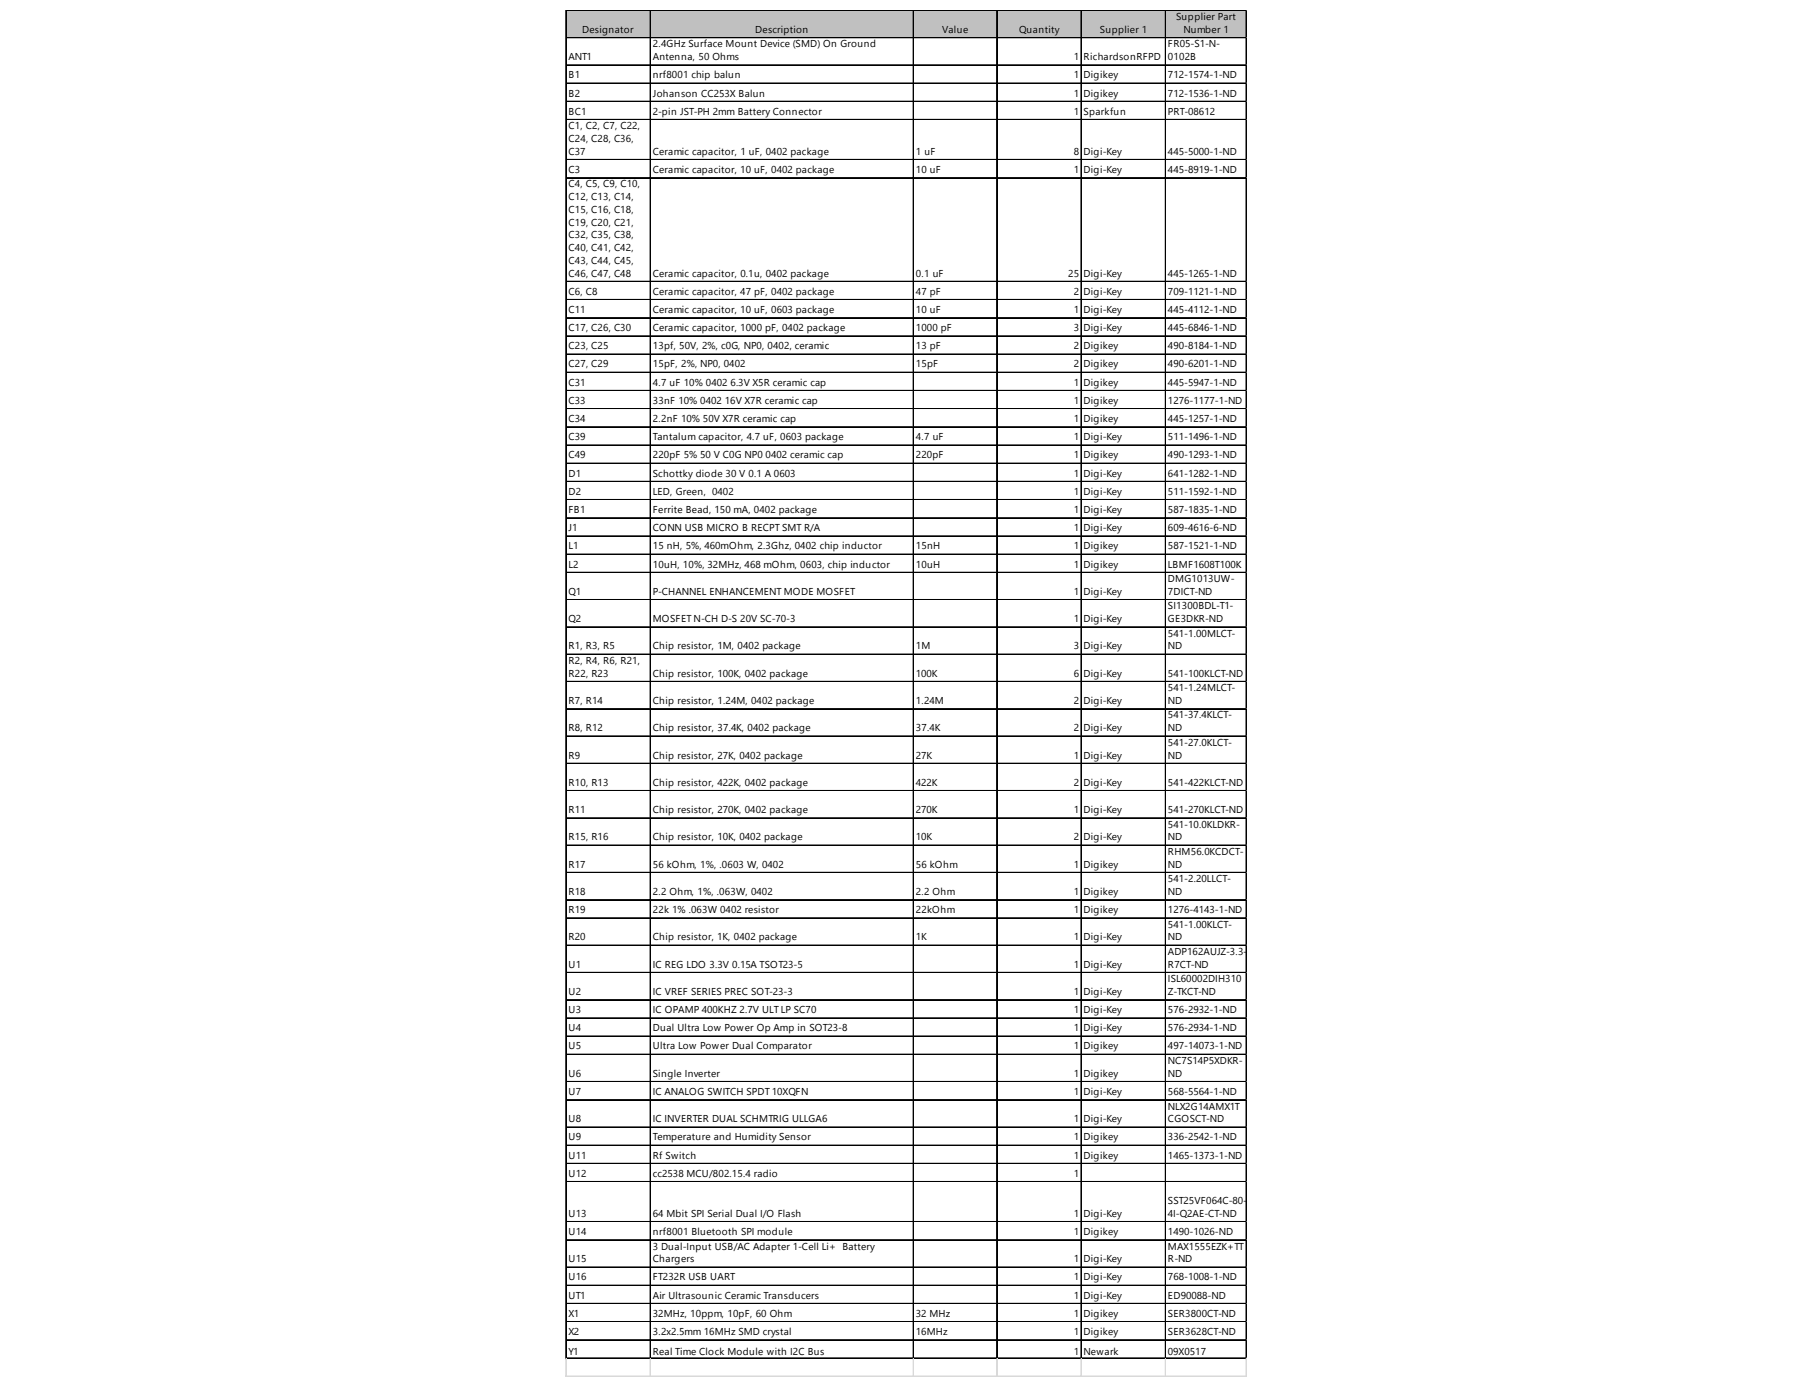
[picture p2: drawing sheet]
<svg xmlns="http://www.w3.org/2000/svg" width="271mm" height="207mm" viewBox="0 0 271 207" stroke-linecap="round" stroke-linejoin="round" font-family="sans-serif">
<defs><g id="words">
<g font-size="1.5">
<text x="86.7" y="4.9">Designator</text>
<text x="112.5" y="4.9">Description</text>
<text x="140.3" y="4.9">Value</text>
<text x="151.8" y="4.9">Quantity</text>
<text x="163.8" y="4.9">Supplier 1</text>
<text x="175.2" y="3">Supplier Part</text>
<text x="176.3" y="4.9">Number 1</text>
<text x="84.7" y="9">ANT1</text>
<text x="84.7" y="11.7">B1</text>
<text x="97.2" y="7.1">2.4GHz Surface Mount Device (SMD) On Ground</text>
<text x="97.2" y="9">Antenna, 50 Ohms</text>
<text x="97.2" y="11.7">nrf8001 chip balun</text>
<text x="159.9" y="9">1</text>
<text x="159.9" y="11.7">1</text>
<text x="161.4" y="9">RichardsonRFPD</text>
<text x="161.4" y="11.7">Digikey</text>
<text x="174" y="7.1">FR05-S1-N-</text>
<text x="174" y="9">0102B</text>
<text x="174" y="11.7">712-1574-1-ND</text>
<text x="84.7" y="14.4">B2</text>
<text x="84.7" y="17.1">BC1</text>
<text x="97.2" y="14.4">Johanson CC253X Balun</text>
<text x="97.2" y="17.1">2-pin JST-PH 2mm Battery Connector</text>
<text x="159.9" y="14.4">1</text>
<text x="159.9" y="17.1">1</text>
<text x="161.4" y="14.4">Digikey</text>
<text x="161.4" y="17.1">Sparkfun</text>
<text x="174" y="14.4">712-1536-1-ND</text>
<text x="174" y="17.1">PRT-08612</text>
<text x="84.7" y="19.3">C1, C2, C7, C22,</text>
<text x="84.7" y="21.2">C24, C28, C36,</text>
<text x="84.7" y="23">C37</text>
<text x="97.2" y="23">Ceramic capacitor, 1 uF, 0402 package</text>
<text x="136.4" y="23">1 uF</text>
<text x="159.9" y="23">8</text>
<text x="161.4" y="23">Digi-Key</text>
<text x="174" y="23">445-5000-1-ND</text>
<text x="84.7" y="25.8">C3</text>
<text x="84.7" y="27.9">C4, C5, C9, C10,</text>
<text x="84.7" y="29.8">C12, C13, C14,</text>
<text x="97.2" y="25.8">Ceramic capacitor, 10 uF, 0402 package</text>
<text x="136.4" y="25.8">10 uF</text>
<text x="159.9" y="25.8">1</text>
<text x="161.4" y="25.8">Digi-Key</text>
<text x="174" y="25.8">445-8919-1-ND</text>
<text x="84.7" y="31.7">C15, C16, C18,</text>
<text x="84.7" y="33.6">C19, C20, C21,</text>
<text x="84.7" y="35.5">C32, C35, C38,</text>
<text x="84.7" y="37.4">C40, C41, C42,</text>
<text x="84.7" y="39.3">C43, C44, C45,</text>
<text x="84.7" y="41.2">C46, C47, C48</text>
<text x="97.2" y="41.2">Ceramic capacitor, 0.1u, 0402 package</text>
<text x="136.4" y="41.2">0.1 uF</text>
<text x="159.1" y="41.2">25</text>
<text x="161.4" y="41.2">Digi-Key</text>
<text x="174" y="41.2">445-1265-1-ND</text>
<text x="84.7" y="43.9">C6, C8</text>
<text x="84.7" y="46.6">C11</text>
<text x="97.2" y="43.9">Ceramic capacitor, 47 pF, 0402 package</text>
<text x="97.2" y="46.6">Ceramic capacitor, 10 uF, 0603 package</text>
<text x="136.4" y="43.9">47 pF</text>
<text x="136.4" y="46.6">10 uF</text>
<text x="159.9" y="43.9">2</text>
<text x="159.9" y="46.6">1</text>
<text x="161.4" y="43.9">Digi-Key</text>
<text x="161.4" y="46.6">Digi-Key</text>
<text x="174" y="43.9">709-1121-1-ND</text>
<text x="174" y="46.6">445-4112-1-ND</text>
<text x="84.7" y="49.3">C17, C26, C30</text>
<text x="84.7" y="52">C23, C25</text>
<text x="97.2" y="49.3">Ceramic capacitor, 1000 pF, 0402 package</text>
<text x="97.2" y="52">13pf, 50V, 2%, c0G, NP0, 0402, ceramic</text>
<text x="136.4" y="49.3">1000 pF</text>
<text x="136.4" y="52">13 pF</text>
<text x="159.9" y="49.3">3</text>
<text x="159.9" y="52">2</text>
<text x="161.4" y="49.3">Digi-Key</text>
<text x="161.4" y="52">Digikey</text>
<text x="174" y="49.3">445-6846-1-ND</text>
<text x="174" y="52">490-8184-1-ND</text>
<text x="84.7" y="54.7">C27, C29</text>
<text x="84.7" y="57.5">C31</text>
<text x="97.2" y="54.7">15pF, 2%, NP0, 0402</text>
<text x="97.2" y="57.5">4.7 uF 10% 0402 6.3V X5R ceramic cap</text>
<text x="136.4" y="54.7">15pF</text>
<text x="159.9" y="54.7">2</text>
<text x="159.9" y="57.5">1</text>
<text x="161.4" y="54.7">Digikey</text>
<text x="161.4" y="57.5">Digikey</text>
<text x="174" y="54.7">490-6201-1-ND</text>
<text x="174" y="57.5">445-5947-1-ND</text>
<text x="84.7" y="60.2">C33</text>
<text x="84.7" y="62.9">C34</text>
<text x="84.7" y="65.6">C39</text>
<text x="97.2" y="60.2">33nF 10% 0402 16V X7R ceramic cap</text>
<text x="97.2" y="62.9">2.2nF 10% 50V X7R ceramic cap</text>
<text x="97.2" y="65.6">Tantalum capacitor, 4.7 uF, 0603 package</text>
<text x="136.4" y="65.6">4.7 uF</text>
<text x="159.9" y="60.2">1</text>
<text x="159.9" y="62.9">1</text>
<text x="159.9" y="65.6">1</text>
<text x="161.4" y="60.2">Digikey</text>
<text x="161.4" y="62.9">Digikey</text>
<text x="161.4" y="65.6">Digi-Key</text>
<text x="174" y="60.2">1276-1177-1-ND</text>
<text x="174" y="62.9">445-1257-1-ND</text>
<text x="174" y="65.6">511-1496-1-ND</text>
<text x="84.7" y="68.3">C49</text>
<text x="84.7" y="71">D1</text>
<text x="97.2" y="68.3">220pF 5% 50 V C0G NP0 0402 ceramic cap</text>
<text x="97.2" y="71">Schottky diode 30 V 0.1 A 0603</text>
<text x="136.4" y="68.3">220pF</text>
<text x="159.9" y="68.3">1</text>
<text x="159.9" y="71">1</text>
<text x="161.4" y="68.3">Digikey</text>
<text x="161.4" y="71">Digi-Key</text>
<text x="174" y="68.3">490-1293-1-ND</text>
<text x="174" y="71">641-1282-1-ND</text>
<text x="84.7" y="73.7">D2</text>
<text x="84.7" y="76.4">FB1</text>
<text x="97.2" y="73.7">LED, Green, 0402</text>
<text x="97.2" y="76.4">Ferrite Bead, 150 mA, 0402 package</text>
<text x="159.9" y="73.7">1</text>
<text x="159.9" y="76.4">1</text>
<text x="161.4" y="73.7">Digi-Key</text>
<text x="161.4" y="76.4">Digi-Key</text>
<text x="174" y="73.7">511-1592-1-ND</text>
<text x="174" y="76.4">587-1835-1-ND</text>
<text x="84.7" y="79.1">J1</text>
<text x="84.7" y="81.8">L1</text>
<text x="97.2" y="79.1">CONN USB MICRO B RECPT SMT R/A</text>
<text x="97.2" y="81.8">15 nH, 5%, 460mOhm, 2.3Ghz, 0402 chip inductor</text>
<text x="136.4" y="81.8">15nH</text>
<text x="159.9" y="79.1">1</text>
<text x="159.9" y="81.8">1</text>
<text x="161.4" y="79.1">Digi-Key</text>
<text x="161.4" y="81.8">Digikey</text>
<text x="174" y="79.1">609-4616-6-ND</text>
<text x="174" y="81.8">587-1521-1-ND</text>
<text x="84.7" y="84.6">L2</text>
<text x="84.7" y="88.6">Q1</text>
<text x="97.2" y="84.6">10uH, 10%, 32MHz, 468 mOhm, 0603, chip inductor</text>
<text x="97.2" y="88.6">P-CHANNEL ENHANCEMENT MODE MOSFET</text>
<text x="136.4" y="84.6">10uH</text>
<text x="159.9" y="84.6">1</text>
<text x="159.9" y="88.6">1</text>
<text x="161.4" y="84.6">Digikey</text>
<text x="161.4" y="88.6">Digi-Key</text>
<text x="174" y="84.6">LBMF1608T100K</text>
<text x="174" y="86.7">DMG1013UW-</text>
<text x="174" y="88.6">7DICT-ND</text>
<text x="84.7" y="92.7">Q2</text>
<text x="97.2" y="92.7">MOSFET N-CH D-S 20V SC-70-3</text>
<text x="159.9" y="92.7">1</text>
<text x="161.4" y="92.7">Digi-Key</text>
<text x="174" y="90.8">SI1300BDL-T1-</text>
<text x="174" y="92.7">GE3DKR-ND</text>
<text x="174" y="94.8">541-1.00MLCT-</text>
<text x="84.7" y="96.7">R1, R3, R5</text>
<text x="84.7" y="98.9">R2, R4, R6, R21,</text>
<text x="84.7" y="100.8">R22, R23</text>
<text x="97.2" y="96.7">Chip resistor, 1M, 0402 package</text>
<text x="97.2" y="100.8">Chip resistor, 100K, 0402 package</text>
<text x="136.4" y="96.7">1M</text>
<text x="136.4" y="100.8">100K</text>
<text x="159.9" y="96.7">3</text>
<text x="159.9" y="100.8">6</text>
<text x="161.4" y="96.7">Digi-Key</text>
<text x="161.4" y="100.8">Digi-Key</text>
<text x="174" y="96.7">ND</text>
<text x="174" y="100.8">541-100KLCT-ND</text>
<text x="84.7" y="104.9">R7, R14</text>
<text x="97.2" y="104.9">Chip resistor, 1.24M, 0402 package</text>
<text x="136.4" y="104.9">1.24M</text>
<text x="159.9" y="104.9">2</text>
<text x="161.4" y="104.9">Digi-Key</text>
<text x="174" y="103">541-1.24MLCT-</text>
<text x="174" y="104.9">ND</text>
<text x="174" y="107">541-37.4KLCT-</text>
<text x="84.7" y="108.9">R8, R12</text>
<text x="84.7" y="113">R9</text>
<text x="97.2" y="108.9">Chip resistor, 37.4K, 0402 package</text>
<text x="97.2" y="113">Chip resistor, 27K, 0402 package</text>
<text x="136.4" y="108.9">37.4K</text>
<text x="136.4" y="113">27K</text>
<text x="159.9" y="108.9">2</text>
<text x="159.9" y="113">1</text>
<text x="161.4" y="108.9">Digi-Key</text>
<text x="161.4" y="113">Digi-Key</text>
<text x="174" y="108.9">ND</text>
<text x="174" y="111.1">541-27.0KLCT-</text>
<text x="174" y="113">ND</text>
<text x="84.7" y="117.1">R10, R13</text>
<text x="97.2" y="117.1">Chip resistor, 422K, 0402 package</text>
<text x="136.4" y="117.1">422K</text>
<text x="159.9" y="117.1">2</text>
<text x="161.4" y="117.1">Digi-Key</text>
<text x="174" y="117.1">541-422KLCT-ND</text>
<text x="84.7" y="121.1">R11</text>
<text x="84.7" y="125.2">R15, R16</text>
<text x="97.2" y="121.1">Chip resistor, 270K, 0402 package</text>
<text x="97.2" y="125.2">Chip resistor, 10K, 0402 package</text>
<text x="136.4" y="121.1">270K</text>
<text x="136.4" y="125.2">10K</text>
<text x="159.9" y="121.1">1</text>
<text x="159.9" y="125.2">2</text>
<text x="161.4" y="121.1">Digi-Key</text>
<text x="161.4" y="125.2">Digi-Key</text>
<text x="174" y="121.1">541-270KLCT-ND</text>
<text x="174" y="123.3">541-10.0KLDKR-</text>
<text x="174" y="125.2">ND</text>
<text x="84.7" y="129.3">R17</text>
<text x="97.2" y="129.3">56 kOhm, 1%, .0603 W, 0402</text>
<text x="136.4" y="129.3">56 kOhm</text>
<text x="159.9" y="129.3">1</text>
<text x="161.4" y="129.3">Digikey</text>
<text x="174" y="127.4">RHM56.0KCDCT-</text>
<text x="174" y="129.3">ND</text>
<text x="174" y="131.4">541-2.20LLCT-</text>
<text x="84.7" y="133.3">R18</text>
<text x="84.7" y="136">R19</text>
<text x="97.2" y="133.3">2.2 Ohm, 1%, .063W, 0402</text>
<text x="97.2" y="136">22k 1% .063W 0402 resistor</text>
<text x="136.4" y="133.3">2.2 Ohm</text>
<text x="136.4" y="136">22kOhm</text>
<text x="159.9" y="133.3">1</text>
<text x="159.9" y="136">1</text>
<text x="161.4" y="133.3">Digikey</text>
<text x="161.4" y="136">Digikey</text>
<text x="174" y="133.3">ND</text>
<text x="174" y="136">1276-4143-1-ND</text>
<text x="84.7" y="140.1">R20</text>
<text x="97.2" y="140.1">Chip resistor, 1K, 0402 package</text>
<text x="136.4" y="140.1">1K</text>
<text x="159.9" y="140.1">1</text>
<text x="161.4" y="140.1">Digi-Key</text>
<text x="174" y="138.2">541-1.00KLCT-</text>
<text x="174" y="140.1">ND</text>
<text x="174" y="142.3">ADP162AUJZ-3.3-</text>
<text x="84.7" y="144.2">U1</text>
<text x="84.7" y="148.2">U2</text>
<text x="97.2" y="144.2">IC REG LDO 3.3V 0.15A TSOT23-5</text>
<text x="97.2" y="148.2">IC VREF SERIES PREC SOT-23-3</text>
<text x="159.9" y="144.2">1</text>
<text x="159.9" y="148.2">1</text>
<text x="161.4" y="144.2">Digi-Key</text>
<text x="161.4" y="148.2">Digi-Key</text>
<text x="174" y="144.2">R7CT-ND</text>
<text x="174" y="146.3">ISL60002DIH310</text>
<text x="174" y="148.2">Z-TKCT-ND</text>
<text x="84.7" y="150.9">U3</text>
<text x="84.7" y="153.6">U4</text>
<text x="97.2" y="150.9">IC OPAMP 400KHZ 2.7V ULT LP SC70</text>
<text x="97.2" y="153.6">Dual Ultra Low Power Op Amp in SOT23-8</text>
<text x="159.9" y="150.9">1</text>
<text x="159.9" y="153.6">1</text>
<text x="161.4" y="150.9">Digi-Key</text>
<text x="161.4" y="153.6">Digi-Key</text>
<text x="174" y="150.9">576-2932-1-ND</text>
<text x="174" y="153.6">576-2934-1-ND</text>
<text x="84.7" y="156.4">U5</text>
<text x="84.7" y="160.4">U6</text>
<text x="97.2" y="156.4">Ultra Low Power Dual Comparator</text>
<text x="97.2" y="160.4">Single Inverter</text>
<text x="159.9" y="156.4">1</text>
<text x="159.9" y="160.4">1</text>
<text x="161.4" y="156.4">Digikey</text>
<text x="161.4" y="160.4">Digikey</text>
<text x="174" y="156.4">497-14073-1-ND</text>
<text x="174" y="158.5">NC7S14P5XDKR-</text>
<text x="174" y="160.4">ND</text>
<text x="84.7" y="163.1">U7</text>
<text x="84.7" y="167.2">U8</text>
<text x="97.2" y="163.1">IC ANALOG SWITCH SPDT 10XQFN</text>
<text x="97.2" y="167.2">IC INVERTER DUAL SCHMTRIG ULLGA6</text>
<text x="159.9" y="163.1">1</text>
<text x="159.9" y="167.2">1</text>
<text x="161.4" y="163.1">Digi-Key</text>
<text x="161.4" y="167.2">Digi-Key</text>
<text x="174" y="163.1">568-5564-1-ND</text>
<text x="174" y="165.3">NLX2G14AMX1T</text>
<text x="174" y="167.2">CGOSCT-ND</text>
<text x="84.7" y="169.9">U9</text>
<text x="84.7" y="172.6">U11</text>
<text x="97.2" y="169.9">Temperature and Humidity Sensor</text>
<text x="97.2" y="172.6">Rf Switch</text>
<text x="159.9" y="169.9">1</text>
<text x="159.9" y="172.6">1</text>
<text x="161.4" y="169.9">Digikey</text>
<text x="161.4" y="172.6">Digikey</text>
<text x="174" y="169.9">336-2542-1-ND</text>
<text x="174" y="172.6">1465-1373-1-ND</text>
<text x="84.7" y="175.3">U12</text>
<text x="97.2" y="175.3">cc2538 MCU/802.15.4 radio</text>
<text x="159.9" y="175.3">1</text>
<text x="174" y="179.4">SST25VF064C-80-</text>
<text x="84.7" y="181.3">U13</text>
<text x="84.7" y="184">U14</text>
<text x="97.2" y="181.3">64 Mbit SPI Serial Dual I/O Flash</text>
<text x="97.2" y="184">nrf8001 Bluetooth SPI module</text>
<text x="159.9" y="181.3">1</text>
<text x="159.9" y="184">1</text>
<text x="161.4" y="181.3">Digi-Key</text>
<text x="161.4" y="184">Digikey</text>
<text x="174" y="181.3">4I-Q2AE-CT-ND</text>
<text x="174" y="184">1490-1026-ND</text>
<text x="84.7" y="188.1">U15</text>
<text x="84.7" y="190.8">U16</text>
<text x="97.2" y="186.2">3 Dual-Input USB/AC Adapter 1-Cell Li+ Battery</text>
<text x="97.2" y="188.1">Chargers</text>
<text x="97.2" y="190.8">FT232R USB UART</text>
<text x="159.9" y="188.1">1</text>
<text x="159.9" y="190.8">1</text>
<text x="161.4" y="188.1">Digi-Key</text>
<text x="161.4" y="190.8">Digi-Key</text>
<text x="174" y="186.2">MAX1555EZK+TT</text>
<text x="174" y="188.1">R-ND</text>
<text x="174" y="190.8">768-1008-1-ND</text>
<text x="84.7" y="193.5">UT1</text>
<text x="84.7" y="196.2">X1</text>
<text x="97.2" y="193.5">Air Ultrasounic Ceramic Transducers</text>
<text x="97.2" y="196.2">32MHz, 10ppm, 10pF, 60 Ohm</text>
<text x="136.4" y="196.2">32 MHz</text>
<text x="159.9" y="193.5">1</text>
<text x="159.9" y="196.2">1</text>
<text x="161.4" y="193.5">Digi-Key</text>
<text x="161.4" y="196.2">Digikey</text>
<text x="174" y="193.5">ED90088-ND</text>
<text x="174" y="196.2">SER3800CT-ND</text>
<text x="84.7" y="198.9">X2</text>
<text x="84.7" y="201.9">Y1</text>
<text x="97.2" y="198.9">3.2x2.5mm 16MHz SMD crystal</text>
<text x="97.2" y="201.9">Real Time Clock Module with I2C Bus</text>
<text x="136.4" y="198.9">16MHz</text>
<text x="159.9" y="198.9">1</text>
<text x="159.9" y="201.9">1</text>
<text x="161.4" y="198.9">Digikey</text>
<text x="161.4" y="201.9">Newark</text>
<text x="174" y="198.9">SER3628CT-ND</text>
<text x="174" y="201.9">09X0517</text>
</g>
</g></defs>
<path d="M84.4 1.6h101.3v4.1h-101.3z" fill="#c0c0c0"/>
<g fill="none" stroke="#000" stroke-width=".15">
<path d="M84.3 1.5v200.9M84.4 1.5h101.3M84.4 1.6h101.3M84.4 5.6h101.3M84.4 5.7h101.3M84.4 9.7h101.3M84.4 12.4h101.3M84.4 15.1h101.3M84.4 17.8h101.3M84.4 17.9h101.3M96.8 1.7v200.7M96.9 1.7v200.7"/>
<path d="M136 1.7v200.7M136.1 1.7v200.7M148.4 1.7v200.7M148.5 1.7v200.7M161 1.7v200.7M161.1 1.7v200.7M173.6 1.7v200.7M185.6 1.7v200.7M185.7 1.7v200.7M84.4 23.7h101.3M84.4 23.8h101.3M84.4 26.5h101.3"/>
<path d="M84.4 41.9h101.3M84.4 42h101.3M84.4 44.6h101.3M84.4 44.7h101.3M84.4 47.3h101.3M84.4 47.4h101.3M84.4 50h101.3M84.4 50.1h101.3M84.4 52.7h101.3M84.4 52.8h101.3M84.4 55.4h101.3M84.4 55.5h101.3"/>
<path d="M84.4 58.2h101.3M84.4 60.9h101.3M84.4 63.6h101.3M84.4 66.3h101.3M84.4 69h101.3M84.4 69.1h101.3M84.4 71.7h101.3M84.4 71.8h101.3M84.4 74.4h101.3M84.4 74.5h101.3M84.4 77.1h101.3M84.4 77.2h101.3"/>
<path d="M84.4 79.8h101.3M84.4 79.9h101.3M84.4 82.5h101.3M84.4 82.6h101.3M84.4 85.2h101.3M84.4 85.3h101.3M84.4 89.3h101.3M84.4 89.4h101.3M84.4 93.4h101.3M84.4 97.4h101.3M84.4 97.5h101.3M84.4 101.5h101.3"/>
<path d="M84.4 101.6h101.3M84.4 105.6h101.3M84.4 109.6h101.3M84.4 109.7h101.3M84.4 113.7h101.3M84.4 113.8h101.3M84.4 117.8h101.3M84.4 121.8h101.3M84.4 121.9h101.3M84.4 125.9h101.3M84.4 126h101.3M84.4 130h101.3"/>
<path d="M84.4 134h101.3M84.4 134.1h101.3M84.4 136.7h101.3M84.4 136.8h101.3M84.4 140.8h101.3M84.4 140.9h101.3M84.4 144.9h101.3M84.4 148.9h101.3M84.4 149h101.3M84.4 151.6h101.3M84.4 151.7h101.3M84.4 154.3h101.3"/>
<path d="M84.4 154.4h101.3M84.4 157h101.3M84.4 157.1h101.3M84.4 161.1h101.3M84.4 161.2h101.3M84.4 163.8h101.3M84.4 163.9h101.3M84.4 167.9h101.3M84.4 168h101.3M84.4 170.6h101.3M84.4 170.7h101.3M84.4 173.3h101.3"/>
<path d="M84.4 173.4h101.3M84.4 176h101.3M84.4 176.1h101.3M84.4 182h101.3M84.4 184.7h101.3M84.4 184.8h101.3M84.4 188.7h101.3M84.4 188.8h101.3M84.4 191.5h101.3M84.4 194.2h101.3M84.4 196.9h101.3M84.4 199.6h101.3"/>
<path d="M84.4 199.7h101.3M84.4 202.3h101.3M84.4 202.4h101.3"/>
</g>
<g fill="none" stroke="#d4d4d4" stroke-width=".15">
<path d="M185.7 1.5h.1M84.3 202.4v2.8M96.8 202.4v2.8M96.9 202.4v2.8M136 202.4v2.8M136.1 202.4v2.8M148.4 202.4v2.8M148.5 202.4v2.8M161 202.4v2.8M161.1 202.4v2.8M173.6 202.4v2.8M185.6 202.4v2.8"/>
<path d="M185.7 202.4v2.8"/>
</g>
<path d="M185.7 1.5v.2z" fill="#d4d4d4"/>
<path d="M185.7 5.6h.1" fill="none" stroke="#d4d4d4" stroke-width=".15"/>
<path d="M185.7 5.6v.1z" fill="#d4d4d4"/>
<path d="M185.7 9.7h.1" fill="none" stroke="#d4d4d4" stroke-width=".15"/>
<path d="M185.7 9.7v.1z" fill="#d4d4d4"/>
<path d="M185.7 12.4h.1" fill="none" stroke="#d4d4d4" stroke-width=".15"/>
<path d="M185.7 12.4v.1z" fill="#d4d4d4"/>
<path d="M185.7 15.1h.1" fill="none" stroke="#d4d4d4" stroke-width=".15"/>
<path d="M185.7 15.1v.1z" fill="#d4d4d4"/>
<path d="M185.7 17.8h.1" fill="none" stroke="#d4d4d4" stroke-width=".15"/>
<path d="M185.7 17.8v.1z" fill="#d4d4d4"/>
<path d="M185.7 23.7h.1" fill="none" stroke="#d4d4d4" stroke-width=".15"/>
<path d="M185.7 23.7v.2z" fill="#d4d4d4"/>
<path d="M185.7 26.5h.1" fill="none" stroke="#d4d4d4" stroke-width=".15"/>
<path d="M185.7 26.5v.1z" fill="#d4d4d4"/>
<path d="M185.7 41.9h.1" fill="none" stroke="#d4d4d4" stroke-width=".15"/>
<path d="M185.7 41.9v.1z" fill="#d4d4d4"/>
<path d="M185.7 44.6h.1" fill="none" stroke="#d4d4d4" stroke-width=".15"/>
<path d="M185.7 44.6v.1z" fill="#d4d4d4"/>
<path d="M185.7 47.3h.1" fill="none" stroke="#d4d4d4" stroke-width=".15"/>
<path d="M185.7 47.3v.2z" fill="#d4d4d4"/>
<path d="M185.7 50h.1" fill="none" stroke="#d4d4d4" stroke-width=".15"/>
<path d="M185.7 50v.2z" fill="#d4d4d4"/>
<path d="M185.7 52.7h.1" fill="none" stroke="#d4d4d4" stroke-width=".15"/>
<path d="M185.7 52.7v.2z" fill="#d4d4d4"/>
<path d="M185.7 55.4h.1" fill="none" stroke="#d4d4d4" stroke-width=".15"/>
<path d="M185.7 55.4v.2z" fill="#d4d4d4"/>
<path d="M185.7 58.2h.1" fill="none" stroke="#d4d4d4" stroke-width=".15"/>
<path d="M185.7 58.2v.1z" fill="#d4d4d4"/>
<path d="M185.7 60.9h.1" fill="none" stroke="#d4d4d4" stroke-width=".15"/>
<path d="M185.7 60.9v.1z" fill="#d4d4d4"/>
<path d="M185.7 63.6h.1" fill="none" stroke="#d4d4d4" stroke-width=".15"/>
<path d="M185.7 63.6v.1z" fill="#d4d4d4"/>
<path d="M185.7 66.3h.1" fill="none" stroke="#d4d4d4" stroke-width=".15"/>
<path d="M185.7 66.3v.1z" fill="#d4d4d4"/>
<path d="M185.7 69h.1" fill="none" stroke="#d4d4d4" stroke-width=".15"/>
<path d="M185.7 69v.1z" fill="#d4d4d4"/>
<path d="M185.7 71.7h.1" fill="none" stroke="#d4d4d4" stroke-width=".15"/>
<path d="M185.7 71.7v.1z" fill="#d4d4d4"/>
<path d="M185.7 74.4h.1" fill="none" stroke="#d4d4d4" stroke-width=".15"/>
<path d="M185.7 74.4v.1z" fill="#d4d4d4"/>
<path d="M185.7 77.1h.1" fill="none" stroke="#d4d4d4" stroke-width=".15"/>
<path d="M185.7 77.1v.2z" fill="#d4d4d4"/>
<path d="M185.7 79.8h.1" fill="none" stroke="#d4d4d4" stroke-width=".15"/>
<path d="M185.7 79.8v.2z" fill="#d4d4d4"/>
<path d="M185.7 82.5h.1" fill="none" stroke="#d4d4d4" stroke-width=".15"/>
<path d="M185.7 82.5v.2z" fill="#d4d4d4"/>
<path d="M185.7 85.2h.1" fill="none" stroke="#d4d4d4" stroke-width=".15"/>
<path d="M185.7 85.2v.2z" fill="#d4d4d4"/>
<path d="M185.7 89.3h.1" fill="none" stroke="#d4d4d4" stroke-width=".15"/>
<path d="M185.7 89.3v.1z" fill="#d4d4d4"/>
<path d="M185.7 93.4h.1" fill="none" stroke="#d4d4d4" stroke-width=".15"/>
<path d="M185.7 93.4v.1z" fill="#d4d4d4"/>
<path d="M185.7 97.4h.1" fill="none" stroke="#d4d4d4" stroke-width=".15"/>
<path d="M185.7 97.4v.2z" fill="#d4d4d4"/>
<path d="M185.7 101.5h.1" fill="none" stroke="#d4d4d4" stroke-width=".15"/>
<path d="M185.7 101.5v.1z" fill="#d4d4d4"/>
<path d="M185.7 105.6h.1" fill="none" stroke="#d4d4d4" stroke-width=".15"/>
<path d="M185.7 105.6v.1z" fill="#d4d4d4"/>
<path d="M185.7 109.6h.1" fill="none" stroke="#d4d4d4" stroke-width=".15"/>
<path d="M185.7 109.6v.2z" fill="#d4d4d4"/>
<path d="M185.7 113.7h.1" fill="none" stroke="#d4d4d4" stroke-width=".15"/>
<path d="M185.7 113.7v.1z" fill="#d4d4d4"/>
<path d="M185.7 117.8h.1" fill="none" stroke="#d4d4d4" stroke-width=".15"/>
<path d="M185.7 117.8v.1z" fill="#d4d4d4"/>
<path d="M185.7 121.8h.1" fill="none" stroke="#d4d4d4" stroke-width=".15"/>
<path d="M185.7 121.8v.2z" fill="#d4d4d4"/>
<path d="M185.7 125.9h.1" fill="none" stroke="#d4d4d4" stroke-width=".15"/>
<path d="M185.7 125.9v.1z" fill="#d4d4d4"/>
<path d="M185.7 130h.1" fill="none" stroke="#d4d4d4" stroke-width=".15"/>
<path d="M185.7 130v.1z" fill="#d4d4d4"/>
<path d="M185.7 134h.1" fill="none" stroke="#d4d4d4" stroke-width=".15"/>
<path d="M185.7 134v.2z" fill="#d4d4d4"/>
<path d="M185.7 136.7h.1" fill="none" stroke="#d4d4d4" stroke-width=".15"/>
<path d="M185.7 136.7v.2z" fill="#d4d4d4"/>
<path d="M185.7 140.8h.1" fill="none" stroke="#d4d4d4" stroke-width=".15"/>
<path d="M185.7 140.8v.1z" fill="#d4d4d4"/>
<path d="M185.7 144.9h.1" fill="none" stroke="#d4d4d4" stroke-width=".15"/>
<path d="M185.7 144.9v.1z" fill="#d4d4d4"/>
<path d="M185.7 148.9h.1" fill="none" stroke="#d4d4d4" stroke-width=".15"/>
<path d="M185.7 148.9v.2z" fill="#d4d4d4"/>
<path d="M185.7 151.6h.1" fill="none" stroke="#d4d4d4" stroke-width=".15"/>
<path d="M185.7 151.6v.2z" fill="#d4d4d4"/>
<path d="M185.7 154.3h.1" fill="none" stroke="#d4d4d4" stroke-width=".15"/>
<path d="M185.7 154.3v.2z" fill="#d4d4d4"/>
<path d="M185.7 157h.1" fill="none" stroke="#d4d4d4" stroke-width=".15"/>
<path d="M185.7 157v.2z" fill="#d4d4d4"/>
<path d="M185.7 161.1h.1" fill="none" stroke="#d4d4d4" stroke-width=".15"/>
<path d="M185.7 161.1v.1z" fill="#d4d4d4"/>
<path d="M185.7 163.8h.1" fill="none" stroke="#d4d4d4" stroke-width=".15"/>
<path d="M185.7 163.8v.2z" fill="#d4d4d4"/>
<path d="M185.7 167.9h.1" fill="none" stroke="#d4d4d4" stroke-width=".15"/>
<path d="M185.7 167.9v.1z" fill="#d4d4d4"/>
<path d="M185.7 170.6h.1" fill="none" stroke="#d4d4d4" stroke-width=".15"/>
<path d="M185.7 170.6v.1z" fill="#d4d4d4"/>
<path d="M185.7 173.3h.1" fill="none" stroke="#d4d4d4" stroke-width=".15"/>
<path d="M185.7 173.3v.1z" fill="#d4d4d4"/>
<path d="M185.7 176h.1" fill="none" stroke="#d4d4d4" stroke-width=".15"/>
<path d="M185.7 176v.1z" fill="#d4d4d4"/>
<path d="M185.7 182h.1" fill="none" stroke="#d4d4d4" stroke-width=".15"/>
<path d="M185.7 182v.1z" fill="#d4d4d4"/>
<path d="M185.7 184.7h.1" fill="none" stroke="#d4d4d4" stroke-width=".15"/>
<path d="M185.7 184.7v.1z" fill="#d4d4d4"/>
<path d="M185.7 188.7h.1" fill="none" stroke="#d4d4d4" stroke-width=".15"/>
<path d="M185.7 188.7v.2z" fill="#d4d4d4"/>
<path d="M185.7 191.5h.1" fill="none" stroke="#d4d4d4" stroke-width=".15"/>
<path d="M185.7 191.5v.1z" fill="#d4d4d4"/>
<path d="M185.7 194.2h.1" fill="none" stroke="#d4d4d4" stroke-width=".15"/>
<path d="M185.7 194.2v.1z" fill="#d4d4d4"/>
<path d="M185.7 196.9h.1" fill="none" stroke="#d4d4d4" stroke-width=".15"/>
<path d="M185.7 196.9v.1z" fill="#d4d4d4"/>
<path d="M185.7 199.6h.1" fill="none" stroke="#d4d4d4" stroke-width=".15"/>
<path d="M185.7 199.6v.1z" fill="#d4d4d4"/>
<path d="M185.7 202.3h.1" fill="none" stroke="#d4d4d4" stroke-width=".15"/>
<path d="M185.7 202.3v.1z" fill="#d4d4d4"/>
<path d="M84.3 205h101.4M84.3 205.1h101.4" fill="none" stroke="#d4d4d4" stroke-width=".15"/>
<use href="#words"/>
</svg>
